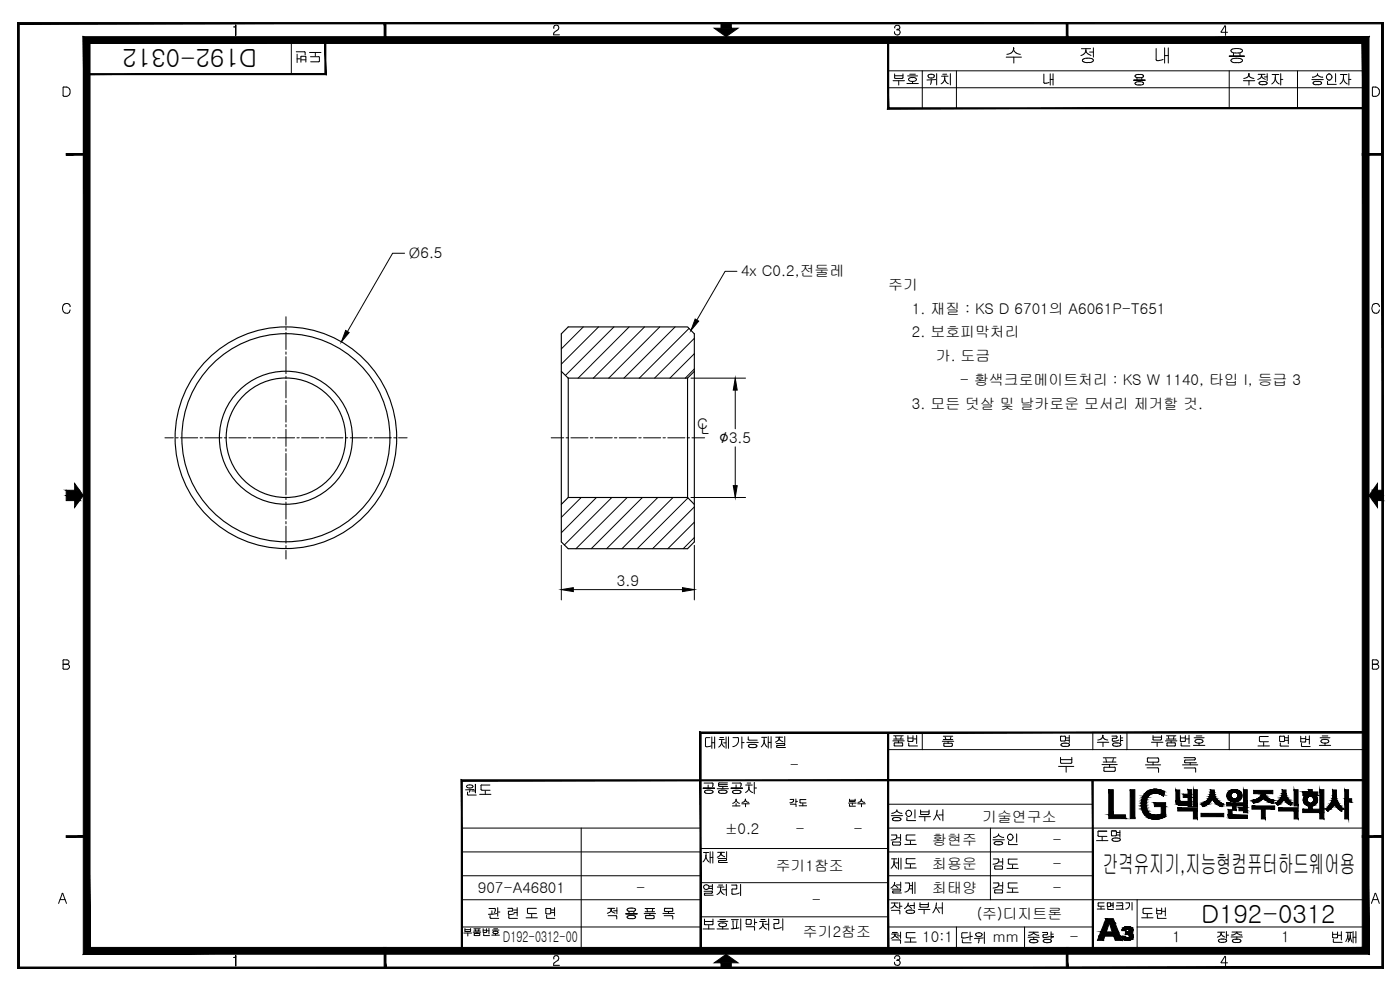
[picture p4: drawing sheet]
<svg xmlns="http://www.w3.org/2000/svg" width="420mm" height="297mm" viewBox="0 0 420 297" stroke-linecap="round" stroke-linejoin="round" font-family="sans-serif">
<defs><g id="words">
<g font-size="7.5">
<text x="77.2" y="14.6" transform="rotate(-180 77.2 14.6)">D192-0312</text>
<text x="331" y="262">간격유지기,지능형컴퓨터하드웨어용</text>
<text x="360.4" y="276.8">D192-0312</text>
</g>
<text font-size="5.1" x="215.9" y="133">∅</text>
<g font-size="4.5">
<text x="122.7" y="77.5">Ø6.5</text>
<text x="222.4" y="82.9">4x C0.2,전둘레</text>
<text x="266.5" y="87">주기</text>
<text x="273.7" y="94.1">1. 재질 : KS D 6701의 A6061P-T651</text>
<text x="273.7" y="101.3">2. 보호피막처리</text>
<text x="280.9" y="108.4">가. 도금</text>
<text x="288.1" y="115.6">- 황색크로메이트처리 : KS W 1140, 타입 I, 등급 3</text>
<text x="273.7" y="122.8">3. 모든 덧살 및 날카로운 모서리 제거할 것.</text>
<text x="209.2" y="128.8">C</text>
<text x="210.3" y="130.3">L</text>
<text x="218.8" y="133">3.5</text>
<text x="185.1" y="175.8">3.9</text>
<text x="237" y="231.1">-</text>
<text x="217.6" y="250.1">±0.2</text>
<text x="238.8" y="250.1">-</text>
<text x="256.2" y="250.1">-</text>
<text x="294.8" y="246.5">기술연구소</text>
<text x="279.8" y="253.7">황현주</text>
<text x="315.8" y="253.7">-</text>
<text x="232.8" y="261.4">주기1참조</text>
<text x="279.8" y="260.8">최용운</text>
<text x="315.8" y="260.8">-</text>
<text x="143.4" y="268">907-A46801</text>
<text x="190.9" y="268">-</text>
<text x="279.8" y="268">최태양</text>
<text x="315.8" y="268">-</text>
<text x="243.6" y="271.6">-</text>
<text x="293.1" y="275.7">(주)디지트론</text>
<text x="241" y="281.2">주기2참조</text>
<text x="150.9" y="282.7">D192-0312-00</text>
<text x="276.8" y="282.7">10:1</text>
<text x="298" y="282.7">mm</text>
<text x="320.9" y="282.7">-</text>
<text x="351.8" y="282.7">1</text>
<text x="384.5" y="282.7">1</text>
</g>
</g></defs>
<g fill="#000" stroke="#000" stroke-width=".3">
<path d="M214.3 8.5h7.2l-3.6 2.5zM208.6 95.7l1.1 .7-2.3 2.7zM103.7 99.1l1.1 .7-2.3 2.8zM220.7 113.5l.5 3.6h-1.1zM22.4 145.1l1.5 2h-1.5zM22.4 150.2h1.5l-1.5 2zM220.1 145.7h1.1l-.5 3.6zM412 150.2h1.4v2zM413.4 145.1v2h-1.4zM168.5 176.9l3.6-.6v1.2zM204.8 176.3l3.6 .6-3.6 .6zM346.2 236.8h1z"/>
<path d="M370.3 236.9h.2zM345.6 245.7h2.4zM361 242h.2zM365.9 241.7l.8 .3zM365.9 241.7h.9l-.1 .3zM369.3 245.6h5.1zM370.2 240.5h.6zM387.2 241.5h.2zM401.8 242.8l.8 .5zM401.8 242.8h1.2l-.4 .5zM338.6 279.6h1.1zM214.3 288.9l3.6-2.6 3.6 2.6z"/>
<path d="M338.5 280.4h1.4zM338.8 281.3h1.2z"/>
<path d="M115.3 6.9l.5 5.1v-5.1zM115.3 6.9l.5 5.1h-.5z"/>
<path d="M216.4 6.9l3.1 1.6v-1.6zM216.4 6.9l3.1 1.6h-3.1z"/>
<path d="M266.4 12l.3 20.3v-20.3zM266.4 12l.3 20.3-.3 .3zM266.4 32.6l143.4-.3h-143.1zM266.4 32.6l143.4-.3v.3z"/>
<path d="M320 6.9l.5 5.1v-5.1zM320 6.9l.5 5.1h-.5z"/>
<path d="M26 22.1v.3l71.5-.3zM26 22.4l71.5-.3 .3 .3zM97.5 12v10.1l.3 .3zM97.5 12h.3v10.4z"/>
<path d="M19.9 46.1v.5l6.1-.5zM19.9 46.6l6.1-.5v.5z"/>
<path d="M408.8 46.6h6.2v-.5zM408.8 46.1h6.2l-6.2 .5z"/>
<path d="M19.9 147.1l5.1 1.6-1.1-1.6zM19.9 147.1l5.1 1.6h-5.1z"/>
<path d="M19.9 148.7l4 1.5 1.1-1.5zM19.9 148.7l4 1.5h-4z"/>
<path d="M412 147.1l3 1.6v-1.6zM412 147.1l3 1.6h-4.1z"/>
<path d="M410.9 148.7l4.1 1.5v-1.5zM410.9 148.7l4.1 1.5h-3z"/>
<path d="M266.4 219.8l.3 65.5v-65.5zM266.4 219.8l.3 65.5h-.3z"/>
<path d="M327.8 234.1l.3 51.2v-51.2zM327.8 234.1l.3 51.2h-.3z"/>
<path d="M332.8 236.9l1.3 7.6v-7.6zM332.8 236.9l1.3 7.6h-1.3z"/>
<path d="M339.2 236.9l1.4 8.7v-8.7zM339.2 236.9l1.4 8.7h-1.4z"/>
<path d="M342.7 239.8h1.4zM342.7 239.8h1.4z"/>
<path d="M342.7 239.8l1.3 .4 .1-.4zM342.7 239.8l1.3 .4h-1.3z"/>
<path d="M342.9 239.3l1.2 .5 .3-.5zM342.9 239.3l1.2 .5h-1.4z"/>
<path d="M342.9 239.2h1.5zM342.9 239.2l1.5 .1z"/>
<path d="M343.1 238.9l1.3 .3 .2-.3zM343.1 238.9l1.3 .3h-1.5z"/>
<path d="M343.2 238.6l1.4 .3 .3-.3zM343.2 238.6l1.4 .3h-1.5z"/>
<path d="M343.3 238.5h1.7zM343.3 238.5l1.6 .1z"/>
<path d="M343.5 238.3l1.5 .2 .4-.2zM343.5 238.3l1.5 .2h-1.7z"/>
<path d="M343.6 238.1h2.2zM343.6 238.1l1.8 .2h-1.9z"/>
<path d="M343.6 238h2.4zM343.6 238l2.2 .1z"/>
<path d="M343.7 238h2.9zM343.7 238h3z"/>
<path d="M343.7 238h2.9zM343.6 238h2.4z"/>
<path d="M346.2 236.8l1.7 .1zM345.8 236.9h2.1z"/>
<path d="M345.8 236.9l2.3 .1zM345.4 237h2.7z"/>
<path d="M345.4 237l3.3 .2zM344.9 237.2l.5-.2 3.3 .2z"/>
<path d="M344.9 237.2l4 .1-.2-.1zM344.6 237.3l.3-.1 4 .1z"/>
<path d="M344.6 237.3l4.8 .2-.5-.2zM344.2 237.5l.4-.2 4.8 .2z"/>
<path d="M348.6 238.5l.6 .4zM348.6 238.5h.7l-.1 .4z"/>
<path d="M348 238.2l1.3 .3v-.3zM348 238.2l1.3 .3z"/>
<path d="M346.7 238h2.6zM346.7 238h2.6z"/>
<path d="M346.8 238h2.5zM346.8 238h2.5z"/>
<path d="M347.4 238l1.9 .2v-.2zM347.4 238l1.9 .2z"/>
<path d="M344.1 237.7l5.2 .3 .1-.3zM344.1 237.7l5.2 .3h-5.6z"/>
<path d="M344.2 237.5h5.2zM344.1 237.7h5.3z"/>
<path d="M352.9 237l1.1 3.3v-3.3zM352.9 237l1.1 3.3h-1.1z"/>
<path d="M356.5 236.9l1.1 1.4v-1.4zM356.5 236.9l1.1 1.4h-1.1z"/>
<path d="M355.1 238.3l2.5 1v-1zM355.1 238.3l2.5 1h-2.5z"/>
<path d="M356.5 239.3l1.1 1.2v-1.2zM356.5 239.3l1.1 1.2h-1.1z"/>
<path d="M358.2 236.9l1.1 5.1v-5.1zM358.2 236.9l1.1 5.1h-1.1z"/>
<path d="M362.6 239.7l1 .4 .2-.4zM362.6 239.7l1 .4h-1.3z"/>
<path d="M363.3 237l1.2 .7-.1-.7zM363.3 237l1.2 .7h-1.3z"/>
<path d="M363.2 237.7l1.3 .7v-.7zM363.2 237.7l1.3 .7h-1.4z"/>
<path d="M363.1 238.4l1.6 .6-.2-.6zM363.1 238.4l1.6 .6h-1.8z"/>
<path d="M362.9 239l2.1 .6-.3-.6zM362.9 239l2.1 .6h-2.4z"/>
<path d="M362.6 239.6l2.5 .1zM362.6 239.6l2.5 .1z"/>
<path d="M363.8 239.7l1.6 .4-.3-.4zM363.8 239.7l1.6 .4h-1.3z"/>
<path d="M368.3 238.5l1.1 .2v-.2zM368.3 238.5l1.1 .2h-1.2z"/>
<path d="M368.2 238.7h1.2zM368.2 238.7h1.2z"/>
<path d="M368.2 238.7l1.2 .2v-.2zM368.2 238.7l1.2 .2h-1.2z"/>
<path d="M368.2 238.9l1.3 .2-.1-.2zM368.2 238.9l1.3 .2h-1.2zM368.3 239.1h1.2zM368.3 239.1h1.2z"/>
<path d="M368.3 238.4h1.2zM368.3 238.4l1.1 .1z"/>
<path d="M368.3 238.3h1.2zM368.3 238.3l1.2 .1z"/>
<path d="M368.3 239.1l1.3 .1-.1-.1zM368.3 239.1l1.3 .1h-1.3z"/>
<path d="M368.4 238.1l1.1 .2 .1-.2zM368.4 238.1l1.1 .2h-1.2z"/>
<path d="M368.3 239.2l1.4 .2zM368.3 239.2l1.4 .2z"/>
<path d="M368.4 238h1.3zM368.4 238l1.2 .1z"/>
<path d="M368.4 238h1.3zM368.4 238h1.3z"/>
<path d="M368.4 239.4h1.4zM368.4 239.4h1.4z"/>
<path d="M368.4 239.4l1.4 .1zM368.4 239.4l1.4 .1z"/>
<path d="M368.5 237.9h1.3zM368.5 237.9l1.2 .1z"/>
<path d="M368.4 239.5l1.6 .1zM368.4 239.5l1.6 .1z"/>
<path d="M368.6 237.8h1.4zM368.6 237.8l1.2 .1z"/>
<path d="M368.5 239.6h1.7zM368.5 239.6h1.7z"/>
<path d="M368.6 237.7h1.6zM368.6 237.7l1.4 .1z"/>
<path d="M368.6 237.7h1.6zM368.6 237.7h1.7z"/>
<path d="M368.6 237.7h1.6zM368.6 237.7h1.6z"/>
<path d="M368.5 239.6l1.9 .1zM368.5 239.6l1.9 .1z"/>
<path d="M368.7 237.7h1.7zM368.7 237.7h1.6z"/>
<path d="M370.3 236.9h.5zM370.2 236.9h.6z"/>
<path d="M370.2 236.9h.7zM370 236.9h.9z"/>
<path d="M370 236.9l1.2 .1zM369.8 237h1.4z"/>
<path d="M369.8 237l1.6 .1zM369.5 237.1h1.9z"/>
<path d="M369.5 237.1h2.1zM369.4 237.1h2.2z"/>
<path d="M371.4 238.2h1.2zM371.4 238.2h1.2z"/>
<path d="M369.4 237.1l2.3 .1zM369.2 237.2h2.5z"/>
<path d="M369.2 237.2l2.8 .1zM369 237.3h3z"/>
<path d="M369 237.3l3.1 .1zM368.9 237.4h3.2z"/>
<path d="M368.9 237.4l3.4 .2zM368.9 237.4l3.4 .2h-3.6z"/>
<path d="M368.9 240h3.2zM368.9 240l3.1 .1z"/>
<path d="M368.7 237.6l3.6 .1zM368.7 237.7h3.6z"/>
<path d="M368.7 239.9h3.6zM368.7 239.9l3.4 .1z"/>
<path d="M370.4 237.7h1.9zM370.4 237.7h1.9z"/>
<path d="M370.6 237.7h1.7zM370.6 237.7h1.7z"/>
<path d="M370.8 237.7l1.6 .1zM370.8 237.7l1.6 .1z"/>
<path d="M368.6 239.7h3.7zM368.6 239.7l3.7 .2z"/>
<path d="M370.6 239.6l1.8 .1zM370.4 239.7h2z"/>
<path d="M368.6 239.7h3.8zM368.6 239.7h3.7z"/>
<path d="M371 237.8l1.5 .1zM371 237.8l1.5 .1z"/>
<path d="M370.8 239.6h1.6zM370.6 239.6h1.8z"/>
<path d="M371.1 237.9h1.4zM371.1 237.9h1.4z"/>
<path d="M371 239.6h1.5zM370.9 239.6h1.6z"/>
<path d="M370.9 239.6h1.6zM370.8 239.6h1.6z"/>
<path d="M371.2 237.9l1.3 .1zM371.2 237.9l1.3 .1z"/>
<path d="M371.3 238l1.3 .2-.1-.2zM371.3 238l1.3 .2h-1.2z"/>
<path d="M371.2 239.4h1.3zM371 239.6h1.5z"/>
<path d="M371.3 239.3h1.3zM371.3 239.3l1.2 .1h-1.3z"/>
<path d="M371.4 238.2l1.3 .2-.1-.2zM371.4 238.2l1.3 .2h-1.2z"/>
<path d="M371.4 239.1l1.2 .2zM371.4 239.1l1.2 .2z"/>
<path d="M371.4 239.3h1.2zM371.4 239.3h1.2z"/>
<path d="M371.5 238.4l1.2 .1v-.1zM371.5 238.4l1.2 .1h-1.2z"/>
<path d="M371.5 239l1.1 .1 .1-.1zM371.5 239l1.1 .1h-1.2z"/>
<path d="M371.5 238.5l1.2 .1zM371.5 238.5l1.2 .1z"/>
<path d="M371.5 238.6l1.2 .2v-.2zM371.5 238.6l1.2 .2h-1.2z"/>
<path d="M371.5 238.8l1.2 .1zM371.5 238.8l1.2 .1z"/>
<path d="M371.5 238.9h1.2zM371.5 238.9l1.2 .1z"/>
<path d="M373.2 236.9l1.1 4v-4zM373.2 236.9l1.1 4h-1.1z"/>
<path d="M376.7 239.9l1.8 .2 .1-.2zM376.1 240.1l.6-.2 1.8 .2z"/>
<path d="M377.1 239.8h1.8zM376.7 239.9h1.9z"/>
<path d="M377.5 239.6l1.4 .2 .2-.2zM377.1 239.8l.4-.2 1.4 .2z"/>
<path d="M377.6 239.5l1.5 .1zM377.6 239.5l1.5 .1z"/>
<path d="M377.6 239.6h1.5zM377.5 239.6h1.6z"/>
<path d="M378.5 238.1l1.3 .4-.1-.4zM378.5 238.1l1.3 .4h-1.4z"/>
<path d="M378.4 238.5l1.6 .5-.2-.5zM378.4 238.5l1.6 .5h-1.8z"/>
<path d="M378.2 239l2.1 .3-.3-.3zM378.2 239l2.1 .3h-2.4z"/>
<path d="M377.9 239.3l2.7 .2-.3-.2zM377.6 239.5l.3-.2 2.7 .2z"/>
<path d="M379.1 239.5l1.5 .1zM379.1 239.5l1.5 .1z"/>
<path d="M379.1 239.6h1.6zM379.1 239.6h1.6z"/>
<path d="M379.2 239.6l1.9 .2-.4-.2zM379.2 239.6l1.9 .2h-1.7z"/>
<path d="M379.4 239.8l2.1 .1zM379.4 239.8l2.1 .1z"/>
<path d="M379.6 239.9l2.5 .2zM379.6 239.9l2.5 .2h-2.4z"/>
<path d="M376.2 237.2l5.8 .9v-.9zM376.2 237.2l5.8 .9h-5.8z"/>
<path d="M384.1 239.8l1 .4 .3-.4zM384.1 239.8l1 .4h-1.2z"/>
<path d="M384.8 237l1.2 1.2v-1.2zM384.8 237l1.2 1.2h-1.2z"/>
<path d="M384.8 238.2l1.3 .5-.1-.5zM384.8 238.2l1.3 .5h-1.4z"/>
<path d="M384.7 238.7l1.6 .6-.2-.6zM384.7 238.7l1.6 .6h-1.8z"/>
<path d="M384.5 239.3l2.1 .4-.3-.4zM384.5 239.3l2.1 .4h-2.4z"/>
<path d="M384.2 239.7l2.4 .1zM384.1 239.8h2.5z"/>
<path d="M385.4 239.8l1.5 .4-.3-.4zM385.4 239.8l1.5 .4h-1.3z"/>
<path d="M388.4 236.9l1.2 4.9v-4.9zM388.4 236.9l1.2 4.9h-1.2z"/>
<path d="M391 237.6h2.8zM391 237.6h2.8z"/>
<path d="M391.2 239.6h1.2zM391.2 239.6h1.2z"/>
<path d="M391.3 239.3h1.2zM391.3 239.3h1.2z"/>
<path d="M391.1 239.8l1.2 .2v-.2zM391.1 239.8l1.2 .2h-1.2z"/>
<path d="M391.1 240h1.2zM391.1 240h1.2z"/>
<path d="M391.2 239.6l1.1 .2 .1-.2zM391.2 239.6l1.1 .2h-1.2z"/>
<path d="M391.2 239.4l1.2 .2v-.2zM391.2 239.4l1.2 .2h-1.2z"/>
<path d="M391.3 239.3l1.1 .1 .1-.1zM391.3 239.3l1.1 .1h-1.2z"/>
<path d="M391.4 239.1h1.3zM391.4 239.1l1.1 .2h-1.2z"/>
<path d="M391.4 239h1.4zM391.4 239l1.3 .1z"/>
<path d="M391.5 239h1.5zM391.5 239h1.3z"/>
<path d="M391.5 238.9h1.5zM391.5 238.9l1.5 .1z"/>
<path d="M391.5 238.9h1.7zM391.5 238.9h1.5z"/>
<path d="M392.7 236.9l1.1 .7v-.7zM392.7 236.9l1.1 .7h-1.1z"/>
<path d="M394 239.3h1.2zM394 239.3h1.2z"/>
<path d="M391.7 238.7l3.3 .2-.2-.2zM391.7 238.7l3.3 .2h-3.5z"/>
<path d="M393.4 238.9h1.7zM393.4 238.9h1.7z"/>
<path d="M393.5 238.9l1.6 .1zM393.5 238.9l1.6 .1z"/>
<path d="M393.6 239h1.5zM393.6 239h1.5z"/>
<path d="M393.7 239l1.5 .1zM393.7 239l1.5 .1z"/>
<path d="M393.9 239.1l1.3 .2zM393.9 239.1l1.3 .2z"/>
<path d="M394 239.3l1.3 .1-.1-.1zM394 239.3l1.3 .1h-1.2z"/>
<path d="M394.1 239.4l1.3 .2-.1-.2zM394.1 239.4l1.3 .2h-1.2zM394.2 239.6h1.2zM394.2 239.6h1.2z"/>
<path d="M394.2 239.6l1.2 .2v-.2zM394.2 239.6l1.2 .2h-1.2z"/>
<path d="M394.2 239.8l1.2 .1zM394.2 239.8l1.2 .1z"/>
<path d="M394.2 239.9l1.2 .1zM394.2 239.9l1.2 .1z"/>
<path d="M391 237.6l4.5 1.1v-1.1zM391 237.6l4.5 1.1h-4.5z"/>
<path d="M396.1 236.9l1.2 5.9v-5.9zM396.1 236.9l1.2 5.9h-1.2z"/>
<path d="M399.9 237l1.2 1.8v-1.8zM399.9 237l1.2 1.8h-1.2z"/>
<path d="M399.9 238.8l1.2 .8v-.8zM399.9 238.8l1.2 .8h-1.2z"/>
<path d="M399.9 239.6l1.4 .7-.2-.7zM399.9 239.6l1.4 .7h-1.6z"/>
<path d="M403.6 236.9l1.1 2.7v-2.7zM403.6 236.9l1.1 2.7h-1.1z"/>
<path d="M403.6 239.6l2.1 1.1v-1.1zM403.6 239.6l2.1 1.1h-2.1z"/>
<path d="M19.9 250.7v.5l6.1-.5zM19.9 251.2l6.1-.5v.5z"/>
<path d="M332.8 244.5l5.1 1.1-.2-1.1zM332.8 244.5l5.1 1.1h-5.1z"/>
<path d="M343.7 244.6h6.1zM343.7 244.6h6.1z"/>
<path d="M342.5 241.2l1.5 .5-.1-.5zM342.5 241.2l1.5 .5h-1.5z"/>
<path d="M342.5 240.7l1.4 .5 .1-.5zM342.5 240.7l1.4 .5h-1.4z"/>
<path d="M342.5 241.7l1.5 .4v-.4zM342.5 241.7l1.5 .4h-1.4z"/>
<path d="M342.7 240.2l1.3 .5v-.5zM342.7 240.2l1.3 .5h-1.5z"/>
<path d="M342.6 242.1l1.5 .5-.1-.5zM342.6 242.1l1.5 .5h-1.4z"/>
<path d="M342.7 242.6l1.5 .4-.1-.4zM342.7 242.6l1.5 .4h-1.4z"/>
<path d="M342.8 243l1.6 .5-.2-.5zM342.8 243l1.6 .5h-1.5z"/>
<path d="M342.9 243.5h1.6zM342.9 243.5h1.6z"/>
<path d="M342.9 243.5l1.8 .3-.2-.3zM342.9 243.5l1.8 .3h-1.6z"/>
<path d="M343.1 243.8l1.9 .3-.3-.3zM343.1 243.8l1.9 .3h-1.7z"/>
<path d="M343.3 244.1h1.8zM343.3 244.1h1.8z"/>
<path d="M343.3 244.1l2.2 .3-.4-.3zM343.3 244.1l2.2 .3h-2z"/>
<path d="M343.5 244.4l2.5 .2zM343.5 244.4l2.5 .2h-2.4z"/>
<path d="M345.6 245.7h1.8zM346.3 245.7h1.1z"/>
<path d="M343.6 244.6h2.7zM343.6 244.6h2.7z"/>
<path d="M343.6 244.6h3zM343.6 244.6h3z"/>
<path d="M345.4 245.6h2.8zM345.4 245.6l2.6 .1z"/>
<path d="M344.7 245.4l3.5 .2 .6-.2zM344.7 245.4l3.5 .2h-2.8z"/>
<path d="M344.6 245.3h4.5zM344.6 245.3l4.2 .1z"/>
<path d="M344.2 245.1l4.9 .2 .5-.2zM344.2 245.1l4.9 .2h-4.5z"/>
<path d="M346.3 240.8l3.5 1.2v-1.2zM346.3 240.8l3.5 1.2h-3.3z"/>
<path d="M348.5 242l1.3 2.2v-2.2zM348.5 242l1.3 2.2h-1.3z"/>
<path d="M348.5 244.2l1.3 .3v-.3zM347.9 244.5l.6-.3 1.3 .3z"/>
<path d="M347.9 244.5l1.9 .1zM347.3 244.6h2.5z"/>
<path d="M347.3 244.6h2.5zM346.6 244.6h3.2z"/>
<path d="M343.7 244.6l6.1 .3v-.3zM343.7 244.6l6.1 .3h-5.7z"/>
<path d="M344.1 244.9h5.7zM344.1 244.9l5.5 .2z"/>
<path d="M352.9 240.3h1.1zM352.9 240.3h1.1z"/>
<path d="M352.9 240.3h1.2zM352.9 240.3h1.2z"/>
<path d="M352.9 240.3l1.2 .1zM352.9 240.3l1.2 .1z"/>
<path d="M352.9 240.4h1.2zM352.9 240.4h1.2z"/>
<path d="M352.9 240.4h1.2zM352.9 240.4h1.2z"/>
<path d="M352.9 240.4l1.3 .1zM352.9 240.4l1.3 .1zM352.9 240.5h1.3zM352.9 240.5h1.3z"/>
<path d="M352.9 240.5h1.3zM352.9 240.5h1.3z"/>
<path d="M352.9 240.5h1.4zM352.9 240.5h1.4z"/>
<path d="M352.9 240.5l4.7 .1zM352.9 240.5l4.7 .1z"/>
<path d="M352.9 240.6l4.7 .1zM352.9 240.6l4.7 .1z"/>
<path d="M352.9 240.7l4.7 .2v-.2zM352.9 240.7l4.7 .2h-4.6z"/>
<path d="M353 240.9l4.6 .1v-.1zM353 240.9l4.6 .1h-4.6z"/>
<path d="M353 241l4.6 .2zM353 241l4.6 .2z"/>
<path d="M353.2 241.2l4.4 .1zM353.2 241.2l4.4 .1z"/>
<path d="M353.2 241.3l4.4 .1zM353.2 241.3l4.4 .1z"/>
<path d="M353.4 241.4l4.2 .1zM353.4 241.4l4.2 .1z"/>
<path d="M353.5 241.5h4.1zM353.5 241.5h4.1z"/>
<path d="M353.7 241.5h3.9zM353.7 241.5h3.9z"/>
<path d="M356.5 241.5l1.1 .5v-.5zM356.5 241.5l1.1 .5h-1.1z"/>
<path d="M353.5 242.4l5.8 .9v-.9zM353.5 242.4l5.8 .9h-5.8z"/>
<path d="M358.2 243.3l1.1 2.4v-2.4zM358.2 243.3l1.1 2.4h-1.1z"/>
<path d="M360.9 241.7l.3 .3 .5-.3zM360.9 241.7l.3 .3z"/>
<path d="M360.7 241.3l1 .4 .7-.4zM360.7 241.3l1 .4h-.8z"/>
<path d="M360.6 241.3h1.9zM360.6 241.3h1.8z"/>
<path d="M361.2 240.9h1.7zM361.2 240.9h1.7z"/>
<path d="M361.2 240.9l1.3 .4 .4-.4zM360.6 241.3l.6-.4 1.3 .4z"/>
<path d="M361.8 240.5l1.1 .4 .3-.4zM361.2 240.9l.6-.4 1.1 .4z"/>
<path d="M362 240.3l1.2 .2 .2-.2zM361.8 240.5l.2-.2 1.2 .2z"/>
<path d="M362.3 240.1l1.1 .2 .2-.2zM362 240.3l.3-.2 1.1 .2z"/>
<path d="M364.1 240.1l1.5 .2-.2-.2zM364.1 240.1l1.5 .2h-1.3z"/>
<path d="M364.3 240.3l1.6 .2-.3-.2zM364.3 240.3l1.6 .2h-1.5z"/>
<path d="M364.4 240.5l2.1 .4-.6-.4zM364.4 240.5l2.1 .4h-1.8z"/>
<path d="M364.7 240.9h1.8zM364.7 240.9h1.8z"/>
<path d="M364.8 240.9l2.3 .4-.6-.4zM364.8 240.9l2.3 .4h-2z"/>
<path d="M365.3 241.3l1.5 .4 .2-.4zM365.3 241.3l1.5 .4h-.9z"/>
<path d="M365.1 241.3h2zM365.1 241.3h1.9z"/>
<path d="M360.4 244.1l6.9 .9v-.9zM360.4 244.1l6.9 .9h-6.9z"/>
<path d="M368.6 243l1.2 1.3v-1.3zM368.6 243l1.2 1.3h-1.2z"/>
<path d="M368.6 244.3l1.2 .1zM368.6 244.3l1.2 .1z"/>
<path d="M368.6 244.4h1.2zM368.6 244.4h1.2zM368.6 244.4h1.2zM368.6 244.4h1.2z"/>
<path d="M368.6 244.4l1.2 .1zM368.6 244.4l1.2 .1z"/>
<path d="M368.6 244.5h1.2zM368.6 244.5h1.2z"/>
<path d="M368.6 244.5h1.2zM368.6 244.5h1.2zM368.6 244.5h1.2zM368.6 244.5h1.2z"/>
<path d="M368.6 244.5h1.3zM368.6 244.5h1.3z"/>
<path d="M368.6 244.5l1.3 .1zM368.6 244.5l1.3 .1z"/>
<path d="M370.2 240.5l.4 .1zM370.3 240.6h.3z"/>
<path d="M370 240.5h.9zM370 240.5h.8z"/>
<path d="M369.9 241.8l1.1 1.3v-1.3zM369.9 241.8l1.1 1.3h-1.1z"/>
<path d="M369.8 240.5h1.4zM369.8 240.5h1.1z"/>
<path d="M369.5 240.4h1.9zM369.5 240.4l1.7 .1z"/>
<path d="M369.4 240.3h2.2zM369.4 240.3l2 .1z"/>
<path d="M369.2 240.2h2.5zM369.2 240.2l2.4 .1z"/>
<path d="M369 240.1h3zM369 240.1l2.7 .1z"/>
<path d="M368.1 240.9l6.2 .9v-.9zM368.1 240.9l6.2 .9h-6.2z"/>
<path d="M373.2 241.8l1.1 .5v-.5zM373.2 241.8l1.1 .5h-1.1z"/>
<path d="M371.8 242.3l2.5 .9v-.9zM371.8 242.3l2.5 .9h-2.5z"/>
<path d="M373.2 243.2l1.1 .6v-.6zM373.2 243.2l1.1 .6h-1.1z"/>
<path d="M368.6 244.6l5.8 .1zM368.6 244.6l5.8 .1z"/>
<path d="M368.6 244.7l5.8 .2v-.2zM368.6 244.7l5.8 .2h-5.8z"/>
<path d="M368.6 244.9l5.8 .1v-.1zM368.6 244.9l5.8 .1h-5.7z"/>
<path d="M368.7 245l5.7 .2v-.2zM368.7 245l5.7 .2h-5.7z"/>
<path d="M368.7 245.2l5.7 .1zM368.7 245.2l5.7 .1z"/>
<path d="M368.9 245.3l5.5 .1zM368.9 245.3l5.5 .1z"/>
<path d="M369 245.4l5.4 .1zM369 245.4l5.4 .1z"/>
<path d="M369.2 245.5l5.2 .1zM369.2 245.5l5.2 .1zM369.3 245.6h5.1z"/>
<path d="M376.1 240.8l.1 .2 .8-.2zM376.1 240.8l.1 .2z"/>
<path d="M376 240.5l1 .3 .8-.3zM376 240.5l1 .3h-.9z"/>
<path d="M375.8 240.2l2 .3 .5-.3zM375.8 240.2l2 .3h-1.8z"/>
<path d="M376.1 240.1h2.4zM375.8 240.2h2.5z"/>
<path d="M378.6 242.8l1.1 2.9v-2.9zM378.6 242.8l1.1 2.9h-1.1z"/>
<path d="M379.7 240.1l2.7 .1zM379.7 240.1l2.7 .1z"/>
<path d="M381.2 240.8l.8 .2 .1-.2zM381.2 240.8l.8 .2z"/>
<path d="M380.5 240.5l1.6 .3 .1-.3zM380.5 240.5l1.6 .3h-.9z"/>
<path d="M379.9 240.2l2.3 .3 .2-.3zM379.9 240.2l2.3 .3h-1.7z"/>
<path d="M375.7 241.8l6.8 1v-1zM375.7 241.8l6.8 1h-6.8z"/>
<path d="M383.2 241.3l.4 .2 .4-.2zM383.2 241.3l.4 .2z"/>
<path d="M383 240.9l1 .4 .5-.4zM383 240.9l1 .4h-.8z"/>
<path d="M383 240.8h1.5zM383 240.8l1.5 .1z"/>
<path d="M383.6 240.3l.9 .5 .5-.5zM383 240.8l.6-.5 .9 .5z"/>
<path d="M383.9 240.2l1.1 .1 .1-.1zM383.6 240.3l.3-.1 1.1 .1z"/>
<path d="M385.6 240.2l1.5 .1zM385.6 240.2l1.5 .1h-1.3z"/>
<path d="M385.8 240.3l1.9 .5-.6-.5zM385.8 240.3l1.9 .5h-1.5z"/>
<path d="M386.7 241.3l.7 .2 .1-.2zM386.7 241.3l.7 .2z"/>
<path d="M386.2 240.8l1.5 .1zM386.2 240.8l1.5 .1z"/>
<path d="M386.3 240.9l1.2 .4 .2-.4zM386.3 240.9l1.2 .4h-.8z"/>
<path d="M383.7 242.4l5.9 .9v-.9zM383.7 242.4l5.9 .9h-5.9z"/>
<path d="M388.4 243.3l1.2 2.4v-2.4zM388.4 243.3l1.2 2.4h-1.2z"/>
<path d="M391.5 241h1.6zM391.5 241h1.6z"/>
<path d="M391.1 240l1.2 .2v-.2zM391.1 240l1.2 .2h-1.2z"/>
<path d="M391.1 240.2l1.3 .1zM391.1 240.2l1.3 .1z"/>
<path d="M391.2 240.3l1.2 .1zM391.2 240.3l1.2 .1z"/>
<path d="M391.2 240.4l1.3 .2-.1-.2zM391.2 240.4l1.3 .2h-1.2z"/>
<path d="M391.3 240.6l1.3 .1zM391.3 240.6l1.3 .1z"/>
<path d="M391.3 240.7h1.3zM391.3 240.7h1.3z"/>
<path d="M391.3 240.7l1.4 .2zM391.3 240.7l1.4 .2z"/>
<path d="M391.4 240.9l1.5 .1zM391.4 240.9l1.5 .1z"/>
<path d="M391.4 241h1.7zM391.4 241h1.7z"/>
<path d="M391.5 241h1.7zM391.5 241h1.7z"/>
<path d="M392.7 241.8l1.1 .1zM392.7 241.8l1.1 .1z"/>
<path d="M392.7 241.9l1.1 .9v-.9zM392.7 241.9l1.1 .9h-1.1z"/>
<path d="M392.4 241.7h1.8zM392.4 241.7l1.4 .1z"/>
<path d="M392.3 241.7h1.9zM392.3 241.7h1.9z"/>
<path d="M392 241.5h2.5zM392 241.5h2.6z"/>
<path d="M392 241.5l2.2 .2 .3-.2zM392 241.5l2.2 .2z"/>
<path d="M391.7 241.3l2.9 .2 .2-.2zM391.7 241.3l2.9 .2h-2.6z"/>
<path d="M391.7 241.3h3.2zM391.7 241.3h3.1z"/>
<path d="M393.5 241h1.6zM393.2 241h1.9z"/>
<path d="M391.5 241l3.4 .3 .2-.3zM391.5 241l3.4 .3h-3.2z"/>
<path d="M393.6 241h1.5zM393.5 241h1.6z"/>
<path d="M393.5 241h1.6zM393.5 241h1.6z"/>
<path d="M393.8 240.9h1.4zM393.6 241h1.5z"/>
<path d="M393.9 240.7h1.3zM393.9 240.7l1.3 .2h-1.4z"/>
<path d="M394.1 240.6l1.2 .1zM394.1 240.6l1.2 .1z"/>
<path d="M394 240.7h1.3zM394 240.7h1.2z"/>
<path d="M394.2 240.2l1.2 .1zM394.2 240.2l1.2 .1z"/>
<path d="M394.2 240.3l1.2 .1zM394.2 240.3l1.2 .1z"/>
<path d="M394.1 240.4l1.2 .2 .1-.2zM394.1 240.4l1.2 .2h-1.2z"/>
<path d="M394.2 240l1.2 .2v-.2zM394.2 240l1.2 .2h-1.2z"/>
<path d="M391 242.8l6.3 1v-1zM391 242.8l6.3 1h-6.3z"/>
<path d="M396.1 243.8l1.2 1.9v-1.9zM396.1 243.8l1.2 1.9h-1.2z"/>
<path d="M398 242.8l.5 .5 .8-.5zM398 242.8l.5 .5z"/>
<path d="M397.9 242.7h1.5zM397.9 242.7l1.4 .1z"/>
<path d="M398.5 242.2l.9 .5 .4-.5zM397.9 242.7l.6-.5 .9 .5z"/>
<path d="M398.6 242.1h1.3zM398.6 242.1l1.2 .1h-1.3z"/>
<path d="M399 241.6l.9 .5 .3-.5zM399 241.6l.9 .5h-1.3z"/>
<path d="M399.3 241.2l1.2 .1zM399.3 241.2l1.2 .1z"/>
<path d="M399.2 241.3l1 .3 .3-.3zM399.2 241.3l1 .3h-1.2z"/>
<path d="M399.7 240.3l1.9 .7-.3-.7zM399.7 240.3l1.9 .7h-2.2z"/>
<path d="M399.4 241l2.4 .2-.2-.2zM399.4 241l2.4 .2h-2.5z"/>
<path d="M400.5 241.2l1.3 .1zM400.5 241.2l1.3 .1z"/>
<path d="M400.5 241.3l1.5 .3-.2-.3zM400.5 241.3l1.5 .3h-1.2z"/>
<path d="M400.8 241.6l1.6 .5-.4-.5zM400.8 241.6l1.6 .5h-1.4z"/>
<path d="M401 242.1l1.5 .1zM401 242.1l1.5 .1z"/>
<path d="M401.2 242.2l1.9 .5-.6-.5zM401.2 242.2l1.9 .5h-1.5z"/>
<path d="M401.6 242.7h1.5zM401.6 242.7l1.4 .1z"/>
<path d="M403.6 240.7l1.1 5v-5zM403.6 240.7l1.1 5h-1.1z"/>
<path d="M408.8 251.2h6.2v-.5zM408.8 250.7h6.2l-6.2 .5z"/>
<path d="M331.4 276.9l.6 2.7 .9-2.7zM331.4 276.9l.6 2.7h-1.7z"/>
<path d="M331.9 275.6l2.7 1.3-.5-1.3zM331.9 275.6l2.7 1.3h-3.2z"/>
<path d="M332.9 276.9l2.8 2.7-1.1-2.7zM332.9 276.9l2.8 2.7h-1.9z"/>
<path d="M330.3 279.6l5.9 1.3-.5-1.3zM330.3 279.6l5.9 1.3h-6.4z"/>
<path d="M337.8 279.7h1.9zM337.8 279.7h1.9z"/>
<path d="M337.8 280h1.3zM337.8 280h1.3z"/>
<path d="M336.7 279.1l1.2 .1zM336.7 279.1l1.2 .1z"/>
<path d="M336.7 279.1h1.2zM336.7 279.1h1.2z"/>
<path d="M336.8 279h1.2zM336.8 279l1.1 .1z"/>
<path d="M336.8 278.9h1.2zM336.8 278.9h1.3z"/>
<path d="M336.8 278.9h1.2zM336.8 278.9l1.2 .1z"/>
<path d="M336.8 278.8h1.4zM336.8 278.8l1.3 .1z"/>
<path d="M336.9 278.8h1.4zM336.9 278.8h1.3z"/>
<path d="M338.3 278l.3 .1zM338.1 278.1h.5z"/>
<path d="M338 278.1h.9zM337.9 278.1h1z"/>
<path d="M337.9 278.1h1.2zM337.8 278.1h1.3z"/>
<path d="M337.8 278.1l1.4 .1zM337.7 278.2h1.5z"/>
<path d="M337.8 280h1.5zM337.8 280h1.5z"/>
<path d="M337.7 278.2h1.5zM337.5 278.2h1.7z"/>
<path d="M337.5 278.2h1.8zM337.5 278.2h1.8z"/>
<path d="M337.5 278.2l1.9 .1zM337.4 278.3h2z"/>
<path d="M337.8 279.9h1.5zM337.8 279.9l1.4 .1z"/>
<path d="M337.8 280l1.7 .1zM337.8 280l1.7 .1z"/>
<path d="M337.8 279.9h1.6zM337.8 279.9h1.5z"/>
<path d="M337.4 278.3h2.1zM337.4 278.3h2.1z"/>
<path d="M337.3 278.3h2.2zM337.3 278.3h2.2z"/>
<path d="M337.8 279.8h1.7zM337.8 279.8l1.6 .1z"/>
<path d="M337.3 278.3l2.4 .1zM337.2 278.4h2.5z"/>
<path d="M337.8 279.7h1.8zM337.8 279.7l1.7 .1z"/>
<path d="M337.2 278.4l2.5 .1zM337.2 278.4l2.5 .1z"/>
<path d="M337.8 279.7h1.9zM337.8 279.7h1.8z"/>
<path d="M337.1 278.5h2.7zM337.1 278.5h2.7z"/>
<path d="M338.5 279.6h1.2zM338.3 279.7h1.4z"/>
<path d="M337 278.5l2.8 .1zM337 278.5l2.8 .1z"/>
<path d="M338.6 279.6h1.2zM338.6 279.6h1.1zM338.5 279.6h1.2z"/>
<path d="M337 278.6h2.9zM337 278.6h2.9z"/>
<path d="M338.8 279.5h1zM338.7 279.5h1.1z"/>
<path d="M338.7 279.5h1.1zM338.6 279.6h1.2z"/>
<path d="M336.9 278.6l3 .1zM336.9 278.6l3 .1z"/>
<path d="M338.8 279.4h1.1zM338.8 279.4l1 .1z"/>
<path d="M336.9 278.7l3.1 .1zM336.9 278.7l3.1 .1z"/>
<path d="M338.9 279.4h1zM338.9 279.4h1z"/>
<path d="M338.8 279.4h1.1zM338.8 279.4h1.1z"/>
<path d="M336.9 278.8h3.1zM336.9 278.8h3.1z"/>
<path d="M338.5 278.8h1.5zM338.5 278.8h1.5z"/>
<path d="M338.6 278.8h1.4zM338.6 278.8h1.4z"/>
<path d="M338.7 278.8l1.3 .1zM338.7 278.8l1.3 .1z"/>
<path d="M338.8 278.9h1.2zM338.8 278.9h1.2z"/>
<path d="M338.9 279.3h1.1zM338.9 279.3l1 .1z"/>
<path d="M338.8 278.9h1.2zM338.8 278.9h1.2z"/>
<path d="M338.9 278.9l1.1 .1zM338.9 278.9l1.1 .1z"/>
<path d="M338.9 279l1.1 .1zM338.9 279l1.1 .1z"/>
<path d="M338.9 279.1h1.1zM338.9 279.1h1.1z"/>
<path d="M338.9 279.1h1.1zM338.9 279.1h1.1z"/>
<path d="M338.9 279.1h1.1zM338.9 279.1l1.1 .2zM338.9 279.3h1.1zM338.9 279.3h1.1z"/>
<path d="M5.3 6.6v284.1l.5-.5zM5.3 6.6l.5 .6v283zM5.3 6.6l.5 .6 409.4-.6zM5.8 7.2l409.4-.6-.5 .6zM415.2 6.6l-.5 .6 .5 283.5zM414.7 7.2l.5 283.5-.5-.5zM5.3 290.7h409.9l-.5-.5zM5.3 290.7l.5-.5h408.9z"/>
<path d="M25 11v275.3l2-2zM25 11l2 2v271.3zM25 11l2 2 383.9-2zM27 13l383.9-2-2.1 2zM410.9 11l-2.1 2 2.1 273.3zM408.8 13l2.1 273.3-2.1-2zM25 286.3h385.9l-2.1-2zM25 286.3l2-2h381.8z"/>
<path d="M115.3 284.3v6.1h.5zM115.3 284.3h.5v6.1z"/>
<path d="M138.4 234v51.3h.3zM138.4 234l.3 .3v51zM138.4 234l.3 .3 271.1-.3zM138.7 234.3l271.1-.3v.3z"/>
<path d="M210.1 219.6v65.7h.3zM210.1 219.6l.3 .4v65.3zM210.1 219.6l.3 .4 199.4-.4zM210.4 220l199.4-.4v.4z"/>
<path d="M216.4 288.9l3.1 1.5v-1.5zM216.4 288.9l3.1 1.5h-3.1z"/>
<path d="M320 284.3v6.1h.5zM320 284.3h.5v6.1z"/>
<path d="M329.8 280.9l1.3 1.3 .5-1.3zM329.8 280.9l1.3 1.3h-1.7z"/>
<path d="M334.2 280.9l2.5 1.3-.5-1.3zM334.2 280.9l2.5 1.3h-2z"/>
<path d="M336.6 280.9l1.2 .1zM336.6 280.9l1.2 .1z"/>
<path d="M336.6 281l1.2 .1zM336.6 281l1.2 .1z"/>
<path d="M336.6 281.1l1.3 .1zM336.6 281.1l1.3 .1z"/>
<path d="M336.7 281.2l1.2 .1zM336.7 281.2l1.2 .1z"/>
<path d="M336.7 281.3h1.3zM336.7 281.3h1.3z"/>
<path d="M336.8 281.3l1.3 .1zM336.8 281.3l1.3 .1z"/>
<path d="M336.8 281.4h1.5zM336.8 281.4h1.5z"/>
<path d="M338 282.1h.8zM338 282.1h.6z"/>
<path d="M337.8 282.1h1.1zM337.8 282.1h1z"/>
<path d="M337.6 282h1.5zM337.6 282l1.3 .1z"/>
<path d="M337.4 282h1.8zM337.4 282h1.7z"/>
<path d="M337.3 281.9h2.1zM337.3 281.9l1.9 .1z"/>
<path d="M337.2 281.9h2.3zM337.2 281.9h2.2z"/>
<path d="M337.8 280.1l1.9 .1zM337.8 280.1l1.9 .1z"/>
<path d="M337.2 281.9h2.4zM337.2 281.9h2.3z"/>
<path d="M337.2 281.8h2.4zM337.2 281.8l2.4 .1z"/>
<path d="M337.1 281.8h2.6zM337.1 281.8h2.5z"/>
<path d="M337.8 280.2l2 .1zM337.8 280.2l2 .1z"/>
<path d="M337 281.7h2.7zM337 281.7l2.7 .1z"/>
<path d="M337.8 280.3l2.1 .1zM337.8 280.3l2.1 .1z"/>
<path d="M336.9 281.6h2.9zM336.9 281.6l2.8 .1z"/>
<path d="M338.3 280.4h1.6zM338.3 280.4h1.6zM338.5 280.4h1.4z"/>
<path d="M338.6 280.4l1.4 .1zM338.6 280.4l1.4 .1z"/>
<path d="M336.9 281.5h3zM336.9 281.5l2.9 .1z"/>
<path d="M338.8 280.5h1.2zM338.8 280.5h1.2z"/>
<path d="M336.8 281.4l3.2 .1zM336.8 281.4l3.2 .1z"/>
<path d="M336.8 281.5h3.2zM336.8 281.5h3.1z"/>
<path d="M338.9 280.5l1.1 .1zM338.9 280.5l1.1 .1z"/>
<path d="M338.9 280.6h1.1zM338.9 280.6h1.1z"/>
<path d="M338.9 280.6l1.1 .2zM338.9 280.6l1.1 .2z"/>
<path d="M338.7 281.3l1.3 .1zM338.6 281.4h1.4z"/>
<path d="M338.6 281.4h1.4zM338.5 281.4h1.5z"/>
<path d="M339 280.8h1zM339 280.8h1z"/>
<path d="M339 280.8l1 .1zM339 280.8l1 .1z"/>
<path d="M339 280.9l1 .1zM339 280.9l1 .1z"/>
<path d="M339 281h1zM339 281h1z"/>
<path d="M339 281l1 .1zM339 281l1 .1z"/>
<path d="M338.9 281.1l1.1 .1zM338.9 281.1l1.1 .1z"/>
<path d="M338.9 281.2l1.1 .1zM338.9 281.2l1.1 .1zM338.8 281.3h1.2z"/>
<path d="M338.8 281.3h1.2zM338.8 281.3h1.2z"/>
</g>
<g fill="none" stroke="#000" stroke-width=".3">
<path d="M70.7 7.7l-.2 .3-.4 .1M70.8 7.5v3.1v-3.1M87.4 12v10.3M88.9 15.5l2.6 .2M89.2 17.7h.9M89.2 16.3v2.5M90.3 17.1l.2-.2h1.2l.1 1.7M90.3 17.9h1.5M90.3 17.1v1.6M91.6 15.7v.8M92.9 15.7h3.4M93.2 17h2.4"/>
<path d="M94.6 15.7v1.1M95.6 17l.3 .2M95.9 17.2l-.1 1.3h-2.6M166.4 9.7l-.3 .7 1.8 .1M166.4 7.7l-.2 .9M166.5 7.6l.9 .1M166.5 7.6l-.1 .1M167.4 7.7l.3 .4-.2 .8M167.5 8.9l-1.1 .8M268.5 9.5l.3 .8M268.5 8.3a.78 .78 0 0 1 .8-.7 .78 .78 0 0 1 .7 .8M268.5 8.3v.1"/>
<path d="M269 8.9h.5M269.4 8.9a.82 .82 0 0 1 .7 1.1 .82 .82 0 0 1-1.3 .3M269.5 8.9h.1M269.8 8.8l-.3 .1M270 8.3l-.2 .5M302 17.1h4.5M303.9 15.4l.3-.8 .2 .8M303.9 15.4l-.7 .6-1 .3M304.2 14.6v-.2v.2M304.3 17.1v1.8M304.5 15.4l.7 .6 1 .3M324.5 14.6h2.8"/>
<path d="M324.8 18.1l.6 .5M325.2 16.3l-.8 .4M325.3 18.6l.8 .2M325.4 17.6l-.6 .5M325.8 15.6l-.6 .7M325.9 15l-.2 .6M325.9 14.6l.2 1.1M326 15.6l.5 .6M326.4 17.5l-1.1 .1M326.4 17.4l1.2 .2M326.6 16.2l.8 .4M327 15.6h1.1"/>
<path d="M327.6 18.6l-1.5 .2M327.7 17.6a.5 .5 0 0 1 .4 .5 .5 .5 0 0 1-.4 .5M328.1 14.4v2.7M347 14.6v3.3M347 17.9l.3 .3M349.1 17.8l-1.9 .4M349.5 16.7h1.1M349.5 14.4v4.5M350.6 14.4v4.5M366.5 9.5l.1 .2h1.8M366.5 9.5l1.2-1.7 .1 2.8M368.9 16.8h4.5h-4.5"/>
<path d="M369.9 15.8l.8 .1M369.9 18.7l.8 .1M370.2 16v.8M370.7 18.8h.9M372.1 16v.8M372.4 15.8l-1.7 .1M372.4 18.7l-.8 .1M372.7 14.9a3.4 3.4 0 0 0-3.2 .1v.4l.4 .3M372.7 15.5l-.3 .2M372.7 17.8a3.4 3.4 0 0 0-3.2 .2v.3l.4 .3M372.7 18.5l-.3 .1M372.7 14.9l.2 .3-.2 .3"/>
<path d="M372.7 17.8l.2 .3-.2 .4M19.2 28.9l-.3-.2v-2.4a1.44 1.44 0 0 1 2.2 1.1 1.44 1.44 0 0 1-1.9 1.5M266.5 21.3h143.3M266.5 26.3h143.3M268 24.2h3.5M268.4 23.3l.3 .2M268.5 22.2v1.1M268.5 22.7h2.5M268.7 23.5h2.1M269.7 24.2v1.3M271 22.2v1.1l-.2 .2M272.2 25.1h3.4"/>
<path d="M272.4 22.8h3M272.6 23.8l.3 .4M272.9 23.5l-.3 .3M272.9 24.2l.8 .2M273 22.3h1.7M273.7 23.2l-.8 .2M273.7 23.3l1.1 .1M273.9 24.4v.7M274.8 23.5l.3 .3M275.1 23.8a1.19 1.19 0 0 1-1.4 .6M276.8 21.3v11.2M278.6 23.2l.8 .2"/>
<path d="M279.4 22.3l-.9 .3 .2 .5M279.4 22.3l.7 .1 .3 .4M279.5 24l-.3 1.3M280.3 23.2l-.9 .2M280.4 22.8l-.2 .3M280.8 23.9l-2.6 .1M281.1 22.1v3.4M282.5 22.9h2M282.9 22.3h1.2M283.5 22.9v.6M283.5 23.5l.5 1.2M283.5 23.5a1.88 1.88 0 0 1-1.1 1.7"/>
<path d="M284 24.7l.6 .4M285.2 22.1v3.4M287 21.3v11.2M313.3 22.2v2.5a1.32 1.32 0 0 0 1.5 .1M315.2 23.8h.8M315.2 22.1v3.4M316 22.1v3.4M340.2 24h3.5h-3.5M340.6 25l.4 .4M341 24.7l-.4 .3M341 24.6h1.9M341 25.4l.6 .1"/>
<path d="M341.2 23.4v.6M341.6 22.4h.7M341.6 25.5h.7M341.6 22.3a.63 .63 0 0 0-.7 .1 .63 .63 0 0 0-.1 .7 2.17 2.17 0 0 0 2.4-.3l-.1-.2-.8-.3M342.7 23.4v.6M342.8 24.7l.4 .3M342.9 25.4l-.6 .1M343.2 25l-.4 .4M368.9 21.3v11.2M373.1 24.2h3.5M374.8 22.3v-.2v.2M374.8 24.2v1.3"/>
<path d="M375.3 23.3l-.5-1.1a1.35 1.35 0 0 1-1.5 1.3M375.4 23.2l.9 .3M377.6 22.3h2.1M378 25.2l.2 .1M378.1 23.5l-.6 .3M378.2 25.3l.6 .1M378.2 24.6l-.3 .2 .1 .4M378.6 22.3v.3M378.7 23.1l1.1 .7M378.7 23.1l-.1-.5-.5 1M378.8 25.4h.2M379 24.4l1 .1"/>
<path d="M379 24.4l-.8 .1M379.4 25.4h-.4M379.4 23.1h.9M379.9 24.6l.4 .2-.1 .4M380 25.3l-.6 .1M380.2 25.2l-.3 .1M380.3 22.1v2.1M381.8 22.4h2M382.7 22.4l-.2 1.8-.8 1M382.8 23.3l.4 1.3 .7 .6M384.4 23.8h.6M384.4 22.1v3.4"/>
<path d="M389.4 21.3v11.2M393.7 23.9h3.4M394.4 25.3l.6 .1M395 24.4a.53 .53 0 0 0-.8 .2 .53 .53 0 0 0 .2 .7M395 24.4h.7M395 25.4h.7M395.4 22.5l-.7 .5-.8 .2M395.4 22.5l.6 .5 1 .2M395.4 22.4v.1M395.4 22.1v.3M395.7 24.4l.6 .1M396.3 25.3l-.6 .1"/>
<path d="M396.3 24.5a.38 .38 0 0 1 .3 .4 .38 .38 0 0 1-.3 .4M398.1 23.1a.83 .83 0 0 0 1 .9M398.1 23.1v.1M398.4 25.2l2.6 .1M398.4 24.4v.8M399.1 22.2l.5 .4 .1 .5M399.1 22.2a.87 .87 0 0 0-1 .9M399.7 23.1l-.1 .6-.5 .3M399.8 23.1v.1M400.8 22.1v2.5M402.3 22.4h2M403.2 23.3l-.2 .9-.9 1"/>
<path d="M403.2 22.4v.9M403.2 23.3l.4 1.3 .7 .6M404.8 23.8h.6M404.8 22.1v3.4M411.9 26.1a1.43 1.43 0 0 1 2.1 1.4 1.43 1.43 0 0 1-2.1 1.2zM121.4 76h-3.6l-13.5 23.5M19.3 91.2a1.75 1.75 0 0 0 .2 2.7M19.5 91.2l-.2 .1M19.5 91.2l.7-.1 .5 .2M19.5 93.9l.7 .1M20.7 91.3l.3 .5M20.9 93.6l-.7 .4"/>
<path d="M21 91.8l.1 .2M21 93l-.2 .6M85.8 95v2.6M85.8 98.3v.7M85.8 99.7v5.2M175.1 98.1l-6.6 6.6M179.6 98.1l-11.1 11.2M184.2 98.1l-14.5 14.5M188.8 98.1l-15.3 15.4M193.4 98.1l-15.3 15.4M198 98.1l-15.3 15.4M202.6 98.1l-15.3 15.4"/>
<path d="M206.8 98.6l-14.9 14.9M221.2 81.4h-3.6l-8.5 14.6M411.9 91.7a1.74 1.74 0 0 0 .6 2.2M412.2 91.2l-.3 .4M412.4 91.2l-.2 .1M412.4 91.2a1.03 1.03 0 0 1 1.5 .6M412.4 93.9l.7 .1M413.9 91.8l.1 .2M414 93l-.2 .6-.7 .4M85.8 105.6v.7M85.8 107v5.1M85.8 112.9v.7"/>
<path d="M85.8 114.3v5.1M207.4 113.5h16.3M208.4 101.5l-12 12M208.4 106.1l-7.3 7.4M208.4 110.7l-2.7 2.8M220.7 117.1v11.6M49.5 131.4h2.5M52.8 131.4h.7M54.2 131.4h5.1M60 131.4h.8M61.5 131.4h5.1M67.3 131.4h.7"/>
<path d="M68.7 131.4h5.1M74.6 131.4h.7M76 131.4h5.1M81.8 131.4h.8M83.3 131.4h5.1M85.8 120.1v.7M85.8 121.5v5.2M85.8 127.4v.7M85.8 128.8v5.1M85.8 134.7v.7M85.8 136.1v5.1M89.1 131.4h.7"/>
<path d="M90.5 131.4h5.1M96.4 131.4h.7M97.8 131.4h5.1M103.6 131.4h.8M105.1 131.4h5.1M110.9 131.4h.7M112.3 131.4h5.1M118.2 131.4h.7M119.6 131.4h2.6M165.4 131.4h3.8M169.9 131.4h.7M171.3 131.4h5.2"/>
<path d="M177.2 131.4h.7M178.6 131.4h5.1M184.4 131.4h.7M185.9 131.4h5.1M191.7 131.4h.7M193.1 131.4h5.2M199 131.4h.7M200.4 131.4h5.1M206.2 131.4h.7M207.7 131.4h3.8M220.7 134.1v11.6M85.8 141.9v.7"/>
<path d="M85.8 143.3v5.2M85.8 149.2v.7M85.8 150.6v5.1M85.8 156.5v.7M85.8 157.9v5.1M174.4 149.3l-5.9 5.9M179 149.3l-10.5 10.6M183.6 149.3l-14.2 14.2M188.2 149.3l-15.3 15.3M192.8 149.3l-15.4 15.3M197.4 149.3l-15.4 15.3M202 149.3l-15.3 15.3"/>
<path d="M206.5 149.4l-15.3 15.2M207.4 149.3h16.3M208.4 152.1l-12.6 12.5M208.4 156.7l-8 7.9M85.8 163.7v.7M85.8 165.1v2.6M168.5 163.6v16.4M172.1 176.9h32.7M208.4 161.3l-3.4 3.3M208.4 163.6v16.4M18.9 199.3h1.2zM18.9 198.2v2.5l1.2 .1a.74 .74 0 0 0 .7-.8 .74 .74 0 0 0-.7-.7"/>
<path d="M19.2 198l-.3 .2M19.2 198h.9M20.1 198a.66 .66 0 0 1 .6 .6 .66 .66 0 0 1-.6 .7M411.9 199.3h1.1zM411.9 198.2v2.3M412.1 198h.9a.66 .66 0 0 1 .7 .6 .66 .66 0 0 1-.7 .7M412.1 198l-.3 .2M413 199.3a.74 .74 0 0 1 .8 .7 .74 .74 0 0 1-.7 .8h-1l-.3-.3M276.8 219.8v5.1M328 219.8v5.1M338.2 219.8v5.1M368.9 219.8v5.1"/>
<path d="M140.2 235.7l.3-.1a.93 .93 0 0 1 1.4 .5l-.4 .3a.99 .99 0 0 1-1.4-.6zM140.3 238.3l.2 .2h2.4M140.3 237.7v.6M141 237.2l-.2 .5M141 236.9v.4M141.6 237.3h1.1M142.3 236.9l-2.6 .1M142.7 235.3v2.6v-2.6M143.9 238.3h3.4M144.6 237.1h2.5M145.6 237.3v1M147 235.5l-2.6 .1v1.3l.2 .2"/>
<path d="M211 236.5h3.4h-3.4M211.3 235l2.5-.1 .2 .3-.2 .8M211.4 237.6l.4 .3M211.8 237.2h1.8M211.8 238h1.8M211.8 237.2l-.4 .4M212.5 235.5v1M213.1 221.3l-1.3 .1-.1 2.4 .6 .3 1.1-.3M213.6 222.8h.9M213.6 221.1v3.4M213.6 237.2l.4 .4M214 237.6l-.4 .3"/>
<path d="M214.5 221.1v3.4M215.2 236.6h3.4M215.6 237.6l.1 .2M215.7 235.1v.7l.2 .1M215.7 235.4h2.6M215.7 237.3l-.1 .3M215.7 237.8l.3 .1M215.8 221.9h1.6M215.9 234.9l-.3 .2M215.9 234.9h2.4M215.9 236h2.5M216 237.2l-.3 .1"/>
<path d="M216 238l.6 .1M216 221.3h1.1M216.5 222.5l.4 1.1 .6 .6M216.6 237.1l1.3 .1M216.6 238h.7M216.6 237.1l-.6 .1M216.6 221.9l-.2 1.4-.7 .9M216.9 236v.6M217.2 222.9h.7M217.8 237.2l.4 .4M217.9 238l-.6 .1M217.9 221.1v3.4"/>
<path d="M218.2 237.6l-.4 .3M218.6 221.1v3.4M219.4 236.5h3.4h-3.4M219.8 235h2.3M220 221.3h1.4M220.7 238.1h.8M220.9 235.5v1M221.4 221.3l.2 .2v.7M221.6 222.2l-.5 1.2-1.2 .6M222 237.3a.36 .36 0 0 1 .4 .3 .36 .36 0 0 1-.4 .4M222.1 237.2l-1.3-.1a.62 .62 0 0 0-.9 .7l.9 .3M222.1 238l-.6 .1"/>
<path d="M222.1 234.9l.3 .1v.5M222.4 235.5l-.2 .5M222.6 222.8h.7M222.6 221.1v3.4M223.7 239.9h.1M223.8 235.5h2M224.1 222.8h3.5M224.2 235h1.1M224.6 221.8l.2 .2M224.6 221.1v.7M224.8 236.2l-.4 1.1-.7 .5M224.8 235.5v.7"/>
<path d="M224.8 236.2a1.5 1.5 0 0 0 1.1 1.6M224.8 222.1h2.5M225.5 223.3a.53 .53 0 0 0-.7 .1 .53 .53 0 0 0 0 .7l1.4 .2M225.5 223.4h.7M226.3 223.3a.51 .51 0 0 1 .7 .2 .51 .51 0 0 1-.2 .7l-.5 .1M226.4 236.4h.6M226.4 234.7v3.5M228.6 221.2h1.5M229.3 221.2v1M230.2 224.1l-.5-.7-.4-1.2-.3 1.2-.5 .7M230.6 222.8h.8M230.6 221v3.5"/>
<path d="M231.4 221v3.5M232.8 221.2h2.1M233 223.1h2.3M233.1 223.9l.1 .3 2.5 .1M233.8 221.8v-.3l.3 .6 .9 .5M233.8 221.8l-1.1 .9M233.9 221.2v.3M235.3 223.1l.2 .1M235.3 223.6h-2.1l-.1 .2M235.5 223.3l-.2 .3M235.5 221v1.8M237.1 239.9h1"/>
<path d="M238 239.8l.2 .2M238.2 240v.2M238.9 239.7v1.3M240.2 239.9l-.1 .8 .1 .2M240.3 239.9h1.6M254.9 239.8v.6M256.6 239.8v.5M258.5 239.9h.1M266.5 224.9h143.3M267.9 222.3h3.5M268.2 221.7h2.9M268.2 220.8h2.9"/>
<path d="M268.6 222.9l-.2 .1 .1 .8h2.3l.1-.7M268.6 222.9l2.3 .1M268.8 220.9l.2 .8M269.6 222.3v.6M270.5 221l-.2 .7M272.5 222.3l.1 .2h1.2M272.5 221.4h1.5M272.5 220.7v1.6M272.7 223.7l2.7 .1M272.7 222.9v.8M274 220.7v1.6l-.2 .2M274.2 221.7h.9"/>
<path d="M275.1 220.6v2.5M282.8 222.4h3.4M283.1 221.9h2.8M283.1 220.9h2.8M283.3 223.8l.2 .1M283.3 223.2v.6M283.4 223l-.2 .1M283.4 223l2.4 .2M283.5 223.9h2.1M283.6 221.1l.3 .8M284.5 222.4v.6M285.4 221.1l-.2 .8"/>
<path d="M285.8 223.7l-.2 .2M285.8 223.2v.5M317.7 230h4.6M318.3 227.2v1.5l.2 .3h2.9l.3-.3M318.3 227.9h3.4M318.4 223.5l.4 .3M318.8 223.1l-.4 .4M318.8 223.9l.6 .1M319.3 223l1.3 .1M319.4 223l-.6 .1M319.6 220.9l.2 .2v1.1M319.6 220.9h-1.3v1.3l1.2 .1 .3-.2"/>
<path d="M319.9 221.4h1M320 222.1h.9M320 230v1.7M320.6 223.1l.3 .1M320.6 223.9h-1.3M320.9 223.7l-.3 .1M320.9 223.2l.1 .3M320.9 220.6v2.2M321 223.5l-.1 .2M321.7 227.2v1.5M329.3 222.7h3.5M330.4 221.7l-.9 .3"/>
<path d="M330.7 229.4h4.6M330.8 221.4l-.4 .4M330.9 220.8l-.2 .6M331 220.8l.5 1M331 220.8v-.2v.2M331 222.7v1.3M331.1 228.6h3.8M331.1 227.4h3.8M331.3 231.2l.3 .2M331.3 230.4v.8M331.5 221.7l1 .3M331.7 231.4h2.7"/>
<path d="M331.9 227.6l.2 1M333 229.4v.8M333.7 220.9h1.3M334 223.2a.56 .56 0 0 0 .2 .6 .56 .56 0 0 0 .6 .1M334 221.5l-.2 .2 .2 .7 1.8-.4M334.2 227.6l-.3 1M334.2 223h1.8M334.3 223l-.3 .2M334.7 231.1l-.3 .3M334.7 230.4l-.2-.2h-3l-.2 .2M334.7 230.4v.7M334.8 223.9h.3"/>
<path d="M334.9 220.8l.3 .2-.1 .5h-1M336 223.8l-.9 .1M336 223l.3 .2M336.3 221.4h.6M336.3 220.6v2.2M336.3 223.2l.1 .3-.4 .3M336.9 222.2h-.6h.6M343.8 229.5h4.5M344.2 230.4h3.2l.3 .3M344.3 227.6l.2-.2h3l.2 .3M344.3 228.5l.3 .2h2.9M344.4 227.6v.9"/>
<path d="M345.6 222.7h3.4M346 221.8l.2 .2M346 221.2h2.6M346 220.7v1.1M346 228.7v.8M347.3 222.7v1.3M347.7 228.5l-.2 .1M347.7 230.7v1M347.7 227.7v.8M348.5 221.8l-.1 .2h-2.1M348.6 220.7v1.1M349.8 222.3h3.4"/>
<path d="M350.1 221.7h2.8M350.1 220.8h2.8M350.4 223.8l-.2-.1v-.7l.2-.1 2.3 .1-.1 .8h-2.2M350.6 220.9l.2 .8M351.5 222.3v.6M352.4 220.9l-.3 .8M354.2 222.3l.2 .2M354.3 221.4h1.4M354.3 220.7v1.6M354.5 222.9v.7l.2 .2M354.7 223.8h2.4M354.9 229.5h4.6"/>
<path d="M355.4 227.3h3.1l.2 .3-.2 .4-2.9 .1-.1 .5M355.4 230.4h3.3l.1 1.3M355.5 228.6l.3 .2M355.7 220.7v1.7l-1.2 .1M355.8 228.9h3.2M356 221.7h.8M356.8 220.6v2.5M357.2 228.9v.6M358.2 223.6h3.4M358.4 221.4h3M358.9 222l-.3 .4 .3 .4M358.9 222l.8-.2a.81 .81 0 0 1 .9 .1 .81 .81 0 0 1 .3 .8l-.9 .3-1.1-.2"/>
<path d="M359 220.8h1.7M359.8 223v.6M377.5 223.8h3.5M378 221.2v1.1M378 222.3l.2 .2h2.5M379.2 222.8v1M380.6 221h-2.4l-.2 .2M384 222.3l.2 .2M384.2 222.9v.8l.3 .2M384.2 222.5h1.1M384.5 223.9h2.2M385.3 220.9l.2 .2v1.2"/>
<path d="M385.3 220.9h-1.2l-.1 1.4M385.5 222.2l-.2 .3M385.7 221.4h.9M385.7 222.1h.9M386.6 220.6v2.5M390.3 222.4l.2 .2M390.4 221.6h1.5M390.4 220.9v1.6M390.6 223.1v.7l.2 .1M390.8 224h2.4M391.9 220.9l-.1 1.7h-1.2M392.1 221.9h.9"/>
<path d="M393 220.8v2.5M396 223.6h3.3M396.2 221.4h2.9M396.8 220.8h1.7M397.5 221.8a.62 .62 0 0 0-.9 .2 .62 .62 0 0 0 .1 .8l.8 .2M397.5 221.9h.3M397.5 223h.3M397.7 223v.6M397.8 221.8a.62 .62 0 0 1 .8 .2 .62 .62 0 0 1-.1 .8l-.7 .2M138.6 248.5h71.6M138.6 255.6h71.6M174.4 248.5v36.8"/>
<path d="M210.2 254.6h56.3M211.1 255.8h1.6M211.9 255.8v.9M212.7 258.6l-.5-.7-.3-1.2-.4 1.2-.5 .7M213.1 257.3h.8M213.1 255.6v3.4M213.9 255.6v3.4M215.4 255.7h2M215.5 257.6h2.4l.2 .2M215.7 258.4l.1 .4h2.5M215.8 258.2l-.1 .2M216.3 256l.3 .6"/>
<path d="M216.4 255.7a1.56 1.56 0 0 1-1.1 1.5M216.6 256.6l.9 .5M218 257.8v.2M218.1 258l-.2 .1-2.1 .1M218.1 255.5v1.8M219.8 241.8h2.3M219.9 241l.8-.5 .2-.7 .2 .7 .8 .5M220.9 241.1v.7M222.6 241.2h2.3M222.7 240.7a.98 .98 0 0 0 1-.8 .9 .9 0 0 0 1 .8M223.7 241.2v.9M237.2 241.3h1.6l.1 .7"/>
<path d="M238.1 240.2l-.3 .5-.8 .2M238.9 240.5h.4M239.8 241.8h2.3M240.3 240.9h1.6M240.9 241v.8M254.6 241h2.3M254.9 241.7l1.8 .2M254.9 241.3v.5M254.9 240.1h1.7M255.8 241v.6M256.6 240.3l-.1 .2-1.6-.2M257.4 241.2h2.3"/>
<path d="M258.1 240.5l.4-.6a.9 .9 0 0 0 1 .8M258.1 240.5l-.6 .2M258.5 241.2v.9M266.5 241.3h61.5M266.5 248.5h143.3M266.5 255.6h61.5M267.5 244.7h3.4M267.5 250.5h1.4a.84 .84 0 0 1-.4 1.4M267.6 257.7h1.5M267.6 244.1h.1M268.1 253.6h2M268.3 258.6l.4 1.2 .5 .7"/>
<path d="M268.3 257.7v.9M268.3 258.6l-.1 .8-.8 1.1M268.5 251.8l-1.1 .3M268.7 246.3a.53 .53 0 0 1-.7-.1 .53 .53 0 0 1 .1-.7l1.4-.2a.54 .54 0 0 1 .7 .1 .54 .54 0 0 1 0 .7l-.8 .2M268.8 246.2h.7M268.8 258.9h.8M269.1 243.3l-.6 .5-.8 .2M269.2 243.3l.6 .5 .8 .2M269.2 243.3h.1M269.2 243v.3M269.3 251.4h1M269.6 257.5v3.3"/>
<path d="M270.2 253.3l-.2 .2M270.3 253.4l-.2-.8h-2.1l-.2 .2 .1 .6 .2 .1M270.3 250.4v1.8M270.4 257.5v3.3M270.6 244.1h.1M271.5 253.4h3.5M271.9 244.1a.85 .85 0 0 0 .8 .9 .85 .85 0 0 0 .9-.9M271.9 244a.85 .85 0 0 1 .8-.9 .85 .85 0 0 1 .9 .9M271.9 244.1h.1M272 257.9l.1 1.2 2.6 .1M272 250.8v1M272 251.8l.2 .3"/>
<path d="M272.1 246l.2 .2M272.2 245.3v.7M272.2 257.6l-.2 .2M272.2 257.6h2.4M272.2 252.1h2.5M272.3 246.2h2.5M273.2 252.3v1.1M273.2 259.4v1M273.6 244.1h.1M274.6 243v2.4M274.6 250.5h-2.4l-.2 .3M275.8 245h3.4"/>
<path d="M276.3 243l.1 1.4h2.2l.2-1.4M276.3 243.6h2.5M277.6 245v1.3M281.1 244.3l.1 .2M281.2 244.5l.9 1.5M281.2 243.4a4.3 4.3 0 0 1-1 2.6M281.2 243.1v.3M281.7 244.5h1.3M283 242.9v3.4M297.2 248.5v21.5M298 252h3.4M298.1 257.7l1.6 .2"/>
<path d="M298.5 252.7a.75 .75 0 0 0 .3 .8 .75 .75 0 0 0 .8 0h.4a.62 .62 0 0 0 .6-.1 .62 .62 0 0 0 .2-.7M299.1 259.1l-1.1 .2M299.3 252.5l-.8 .3M299.3 252.5h.7M299.7 250.5l-.7 .6-.8 .1M299.7 250.5l.6 .6 .8 .1M299.7 250.5h.1M299.7 250.2v.3M299.7 258.3l-.1 .4-.5 .4M299.8 257.9v.4M299.9 258.6h1M300 252.5l.8 .3"/>
<path d="M300.9 260l-2.2-.2-.2 .2M300.9 257.6v1.8M301.1 251.2h.1M302.4 251.2h.1M302.6 259l.3 .2M302.7 252.5v.7l.1 .2M302.7 250.4a.86 .86 0 0 1 1.4 .6 .86 .86 0 0 1-1 1 .86 .86 0 0 1-.6-1.4zM302.8 257.7l-.2 .3v1M302.8 257.8h2.5M302.9 259.3h2.4M302.9 253.4h2.4M303.9 259.5v1.1"/>
<path d="M304.1 251.2h.1M305.1 250.2v2.5M329.1 252.2h3.4M329.5 249.6v1.1l.2 .2M329.7 249.3l-.2 .3M329.7 249.4h2.5M329.7 251h2.5M330.8 251.2v1M333.6 249.5v1.1l.2 .2M333.7 249.3l-.2 .2M333.8 249.3l1.2 .1v1.2l-.2 .2M333.8 250.8h1"/>
<path d="M333.9 251.7a.7 .7 0 0 0 .2 .7 .7 .7 0 0 0 .8 0M334.1 251.6l-.2 .1M335.2 250.5h.9M335.2 249.8h.9M335.3 251.4l.5 .1M335.3 251.4l-1.2 .1M335.3 252.4h-.4M335.9 251.6l.2 .1M336.1 249.2v2M336.1 251.7a.59 .59 0 0 1-.1 .7 .59 .59 0 0 1-.7 0M17.6 271.1l1.2-3.1 1.2 3.1M18 269.9h1.5"/>
<path d="M138.6 278.1h71.6M138.6 270h71.6M138.6 262.8h71.6M139.2 280h2.3M139.5 279.3l.2 .2M139.5 278.9h1.7M139.5 278.6v.8M140.4 280v.8M141.2 278.6l-.1 .9h-1.4M142 279.7h2.3M142.2 279.3h1.9M142.2 278.7h1.9"/>
<path d="M142.6 278.8l.1 .5M143.1 279.7v.4M143.7 278.8l-.1 .5M145 278.6l.1 1.1M145 279.1h1M145.1 279.8h.8M146 278.6l-.1 1.1M146.1 279.3h.6M146.7 272.6l1.7-.1 .2 .3M146.7 278.6v1.6M147.1 274.7v.6M147.1 275.3l.1 .2h2.5"/>
<path d="M147.6 273.3v1M147.8 279.1h1.9M147.9 279.8l.7 .3 .7-.1 .2-.2M148.1 279.5l-.2 .2M148.1 279.5h1.2M148.2 278.7h1.1M148.6 272.8l-.3 1M149.1 274.1l-2.5 .2M149.3 279.5l.2 .2M149.4 273.6h.6M149.4 272.3v2.6M152.4 272.5h1.2"/>
<path d="M152.5 274.1l.2 .3M152.6 273.6v.6M152.7 275.3l.2 .2M152.7 274.6v.7M152.8 273.4l-.2 .2M153 275.5h2.3M153.6 272.5l.3 .2-.1 .6-1 .1M154.2 273.1h1M154.2 273.8h1M154.3 274.2l-1.5 .2M155.2 272.3v2.5M157.9 275.4h3.4"/>
<path d="M158.3 272.8l.2 1.3h2.5M158.5 272.5l-.2 .3M158.5 272.5h2.5M159.6 274.3v1.1M163.8 274l.2 .2M164 274.2h1.1M164 275.3l.2 .2h2.3M164.1 274.6v.7M165.1 272.5l.2 .3v1.2M165.1 272.6h-1.3v1.4M165.3 273.9l-.2 .3M165.5 273.1h.9"/>
<path d="M165.5 273.8h.9M166.4 272.3v2.5M182.4 272.5h2.1M182.5 274.7h2.4l.2 .3M182.9 273.7l-.6 .3M183.4 272.5v.4M183.5 273.3l1.1 .7M183.5 273.3l-.1-.4-.5 .9M184.2 273.3h.9M185.1 275v.7M185.1 272.3v1.9M187.8 274.2h3.4h-3.4"/>
<path d="M188.3 273.2l.8 .3M188.3 275.4l.3 .1M188.5 275.6l.6 .1M188.6 274.8l-.4 .2 .1 .4M188.8 273.5v.7M189.1 272.5a.61 .61 0 0 0-.8 .7M189.1 274.7l-.6 .1M189.1 272.5h.6a.68 .68 0 0 1 .7 0 .68 .68 0 0 1 .2 .7M189.1 273.4h.7M189.1 274.7l1.3 .1M190.2 273.5v.7M190.4 274.8l.3 .2-.1 .4"/>
<path d="M190.4 275.6h-1.3M190.6 273.2l-.8 .3M190.6 275.4l-.2 .1M193.3 274.1h3.4M193.6 272.6h2.8M193.6 273.6h2.8M193.7 274.8l.2-.1 2.4 .1M193.8 274.9v.6l.2 .1M194 275.6h2.1M194.2 272.8l.2 .8M195 274.1v.6M195.9 272.8l-.2 .8"/>
<path d="M196.3 275.4l-.2 .2M196.3 274.9v.5M198.9 274.1h3.5M199.3 274.7h2.4l.2 .3M199.4 273.3l.2 .1M199.6 273.5h2.1M199.6 272.5h2.1M199.6 272.5l-.2 .1v.7M200.6 273.5v.6M201.7 272.5l.2 .8M201.9 275v.8M201.9 273.3l-.2 .1"/>
<path d="M210.2 275.1h56.3M210.2 264.8h56.3M211 278.7h3.4M211.3 267.4h2.3l.2 .2M211.4 265.7a.8 .8 0 0 1 1.1-.1 .8 .8 0 0 1 0 1.2 .8 .8 0 0 1-1.1-.1M211.4 277.3l.2 .2M211.4 268.5l.2 .1M211.4 265.7l-.2 .5 .2 .4M211.4 276.5h2.6M211.4 268.2v.3M211.4 275.8v1.5M211.5 268l-.1 .2"/>
<path d="M211.6 268.6h2.4M212.7 277.7v1M212.9 265.9h.9M212.9 266.6h.9M213.8 267.6v.2M213.8 267.8l-.2 .2h-2M213.8 265.3v1.8M214 275.8l-.1 1.6-2.3 .1M215.2 278.7h3.4M215.3 266.1h2M215.4 276.4h3M215.7 265.6h1.2"/>
<path d="M215.7 268l-.5 .4M215.8 277.2l1-.3a.76 .76 0 0 1 .8 0 .76 .76 0 0 1 .3 .9l-.9 .2a.78 .78 0 0 1-.9 0 .78 .78 0 0 1-.3-.8zM216 275.9h1.7M216.3 266.1v.6M216.7 268l.6 .4M216.7 268l-.4-1.3-.5 1.3M216.8 267h1.2M216.9 278v.7M218 265.3v3.4M219.4 278.7h.4M219.5 275.9h2.1M219.6 265.6l1.3-.1 .2 .2-.1 1-1.3 .1-.1 .2"/>
<path d="M219.6 268l.2 .2M219.7 267v1.1M219.8 268.3h.2M220 276.3l.1 2.4M221.2 276.2l-.2 2.4M221.8 278.4l-2 .2M221.9 267.9l-1.9 .4M222.3 265.3v3.4M222.3 275.7v3.4M223.9 276.1l.2-.3 1.3 .2v1.2M224 276.1v1.2h1.2l.2-.2M224 278h2.2"/>
<path d="M226.2 278l.2 .2 .1 .9M226.5 275.7v1.9M226.5 276.8h.6M228 276.5h2M228.4 275.9h1.2M228.4 278.3l-.5 .4M229 276.5v.6M229 277.1a1.76 1.76 0 0 0 1 1.7M229 277.1l-.6 1.3M229.5 277.3h1.2M230.7 275.7v3.4M232.2 275.9h1.5v1"/>
<path d="M233.7 276.9l-.1 .2h-1.3v1.3l.3 .2M234.5 278.3l-1.9 .3M234.9 275.7v3.4M266.5 278.1h61.5M266.5 270h143.3M266.5 262.8h61.5M267.5 270.9h2.1M267.5 273.1h2.3l.2 .2M267.8 266.8h2.3M267.9 279.8h1.3h-1.3M268.1 265.8l-.7 .7M268.4 265.5l1.1 1"/>
<path d="M268.4 271.3l.4 .7 .8 .4M268.5 271.3l-.4 .7-.8 .5M268.5 264.8l-.3 1M268.5 270.9v.4M269 265.5h1.3M270 270.8v1.9M270 271.9h.7M270.1 273.3v.9M270.1 266.7l.2 .2M270.3 266.9v.2M270.3 279.7v1.9M270.3 267.2l-.2 .1h-2.1l-.1 .5 2.6 .1"/>
<path d="M270.3 264.7v1.7M271.5 260.4h3.5M271.7 264.9h1.1M272.4 271.7l1.1 .9M272.6 270.9l-.4 1-.8 .7M272.7 267l-.5 .5-.6 .1M272.7 264.9a2.25 2.25 0 0 1 0 2.1M272.9 266.7h.9M273 265.7h.8M273.1 271.7h1.3M273.5 274.1a.62 .62 0 0 0 .7-.2 .62 .62 0 0 0 .2-.6 2.11 2.11 0 0 0-2.5 .3l.3 .3 1 .2M273.6 274h-.4"/>
<path d="M273.8 264.7v3.4M274.4 270.8v1.8M274.6 264.7v3.4M274.6 279.8l-2.6 .1v1.3l.2 .1M275.6 272.9h3.5M276.1 270.8v1.2l.2 .2M276.1 271.4h2.5M276.3 272.2h2.1M277.3 272.9v1.3M278.6 271.9l-.2 .3M278.6 270.8v1.1M280.9 272.2l1 1.7"/>
<path d="M280.9 271.7l-1 2.2M281 271.2l-.1 .5M281 270.9v.3M281.6 272.4h1.2M282.8 270.8v3.4M287 278.1v7.2M288.9 279.9l-.3 .2M288.9 279.9h1.4M291.1 279.7v2.5M295.4 279.7v3.4M298.1 264.9h1.4M298.5 267.2l2.3-.2 .1 .8-2.3 .1-.1-.7"/>
<path d="M298.5 260v.7h.2M299.1 266.2l-1.1 .2M299.5 266l-.4 .3M299.5 264.9l.2 .1M299.7 265.4l-.2 .6M299.8 265v.4M299.9 265.8h1M300.9 260l-.1 .8h-2.1M300.9 264.7v1.9M302.2 260.6h3.4M302.2 267.7h3.4M302.6 265.1l.2 1.3h2.5"/>
<path d="M302.8 264.9l-.2 .2M302.8 264.9h2.5M303.9 266.7v1M307.5 278.1v7.2M308.8 279.7h2.8M310.2 279.9l-.6 .5-.8 .2M310.2 279.9l.7 .5 .9 .2M310.2 279.9h.1M310.2 279.7v.2M312.9 279.8h1.2M314.1 279.7l.3 .2-.1 .5-1.3 .2 .2 .7M315.4 279.6v2.1"/>
<path d="M329.3 272.8h2.3M329.6 271.1l.1 .8h1.7M330.4 272.1v.7M331.4 270.9l-1.9 .1M332.5 272.2l.1 .7h1.6M333.3 271h-1v.9l.9 .1M333.3 271.1l-.1 .8M333.4 271.7h.7M333.4 271.2h.7M334.1 270.8v1.6M335 272.8h2.2M335.2 270.9h1.6"/>
<path d="M336.8 270.9l.1 .1M336.8 271.7l-1.7 .1M336.9 271l-.2 1.8M337.9 270.9h.9M338.8 270.9a1.22 1.22 0 0 1-1 1.9M339.7 270.8v2.3M341.3 278.1h68.5M341.3 270v15.3M342.6 275.4h3.4M343.3 272.5l-.3 .3v1.1l.3 .2M343.3 272.5h2.4M343.3 274.1h2.5"/>
<path d="M344.3 274.3v1.1M347.1 274l.2 .2M347.1 273.2h1.5M347.1 272.5v1.5M347.4 274.6v.8l.1 .1M347.6 275.5h2.4M348.6 272.5v1.6l-1.2 .1M348.8 273.4h.9M349.7 272.4v2.4M365.4 279.7h2.2M366.5 279.7v.3M368.1 279.5v2.1"/>
<path d="M369.8 279.7h2.8M371.2 279.8h-.1M371.2 279.8l-.7 .6-.9 .1M371.2 279.8l.6 .6 .8 .1M371.2 279.6v.2M399.9 279.7v1.5M401.4 279.6v1.6M402.6 279.5v2.5M404 279.7h1.8M404.5 279.7v1.6l.4 .8M405.2 279.7v1.1M406.1 279.5v3.4"/>
<path d="M406.9 279.5v3.4M411.6 271.1l1.2-3.1 1.1 3.1M412 269.9h1.5M70.7 286.9l-.2 .3-.4 .1M70.8 286.7v3.1v-3.1M142.3 280.2v.4M142.4 280l-.1 .2M142.5 280.1h1.4M143.9 280.1l.1 .1M143.9 280.6v.1l-1.6-.1M144 280.2v.4M145.1 280.6l.2 .1"/>
<path d="M145.2 280.1v.5M145.3 280.7h1.6M147.6 280.6h2.3M148.7 280.1v.5M166.4 288.8l-.3 .8h1.8M166.4 286.9l-.2 .8M166.5 286.8l.9 .1M166.5 286.8l-.1 .1M167.4 286.9l.3 .4-.2 .7M167.5 288l-1.1 .9M267.6 280.2h2M267.7 282h2.5l.1 1"/>
<path d="M268 281.2l-.6 .3M268.5 280.8l-.5 .5M268.5 288.7l.3 .8M268.5 280.4l.2 .4M268.6 280.2l-.1 .6M268.7 280.8l.4 .4M268.8 289.5l.6 .1M269 288.1h.5M269.1 281.2l.6 .3M269.3 280.8h1M269.5 288.1h.1M269.5 286.7l.4 .2"/>
<path d="M269.5 286.8h-.6l-.4 .4v.4M269.8 288l-.4 .1a.81 .81 0 0 1 .7 .8 .81 .81 0 0 1-.7 .8M269.9 287l.1 .6M270 287.5l-.2 .5M271.5 282.7h3.5M272.3 281.4h2.4M273.3 281.6v1.1M288.6 280.1v1.1l.2 .2M288.8 281.9l.1 .9 2.6 .1M290.8 281.1l-2 .3M291.1 281h.7M292.5 281.6h.1"/>
<path d="M292.8 280.4a1.06 1.06 0 0 1 1-.5 1.06 1.06 0 0 1 .9 .7 1.34 1.34 0 0 1-1.8 .2M292.8 280.4l.2 .3M293.8 281.6l-.2 1.3M295.1 281.4l-2.5 .2M308.5 281.2h3.4M308.7 280.6h.1M309 282.2v.3l.3 .2M309.3 282h1.8M309.3 282.8h1.8M309.3 282l-.3 .1M310.2 281.2v.6M311.1 282l.3 .1"/>
<path d="M311.4 282.2l.1 .3-.4 .2M313.2 281.3h.3M313.4 282.7l1.2 .1M313.4 282a.36 .36 0 0 0-.3 .3 .36 .36 0 0 0 .3 .4M314.3 281.9h.3M314.3 281.8l-.9 .1M314.6 281.8a.51 .51 0 0 1 .8 .2 .51 .51 0 0 1-.2 .7l-.6 .1M315 281l-1.5 .3M315.4 280.3h.7M316.2 281.1h-.8h.8M366 280.9l-.7 .3M366 281.9a.38 .38 0 0 0-.4 .4 .38 .38 0 0 0 .4 .3"/>
<path d="M366 282.7l.6 .1M366.3 280.4l.2-.4 .3 .7 .8 .5M366.4 280.5l-.4 .4M366.5 288.7l.1 .2h1.8M366.5 288.7l1.2-1.8 .1 2.9M366.6 282.7h.2M366.6 281.7l-.6 .1M366.9 281.8h.3M366.9 281.7l-.3 .1M367.2 281.7l.6 .1M367.8 281.9l.2 .1M368 282a.68 .68 0 0 1-.2 .7 .68 .68 0 0 1-.8 0h-.1"/>
<path d="M368.1 280.6h.6M369.5 281.1h3.4M369.8 282.3l.4 .4 .6 .1M370 282.1l-.2 .2M370.2 281.9l-.2 .1M370.2 281.9h1.9M370.8 282.8h.7M371.2 281.1v.6M372.1 281.9l.2 .1M372.3 282.1l.1 .2M372.4 282.3l-.2 .3-.7 .2M372.6 280.5h.1"/>
<path d="M399.9 280.3h1.5M400.1 281.8v.8l.2 .1M400.4 282.7h2.4M401.4 281.1l-.2 .3-1.2-.1-.1-.1M401.6 280.6h1M404.5 280.7l-.6 1.8M405.2 280.7l-.1 1-.5 .9M405.2 280.8l.1 .2M405.2 281l.5 1.6M406.1 281.2h.8"/>
</g>
<g fill="none" stroke="#000" stroke-width=".34">
<path d="M168.5 100.2l2-2.1h35.8l2.1 2.1v62.4l-2.1 2h-35.8l-2-2zM168.5 111.4l2 2.1M170.5 113.5v35.8M170.5 113.5h35.8M206.3 113.5v35.8M208.4 111.4l-2.1 2.1M170.5 149.3h35.8M170.5 149.3l-2 2M206.3 149.3l2.1 2"/>
<circle cx="85.8" cy="131.3" r="33.3"/>
<circle cx="85.8" cy="131.3" r="31.2"/>
<circle cx="85.8" cy="131.3" r="20"/>
<circle cx="85.8" cy="131.3" r="17.9"/>
</g>
<use href="#words"/>
</svg>
